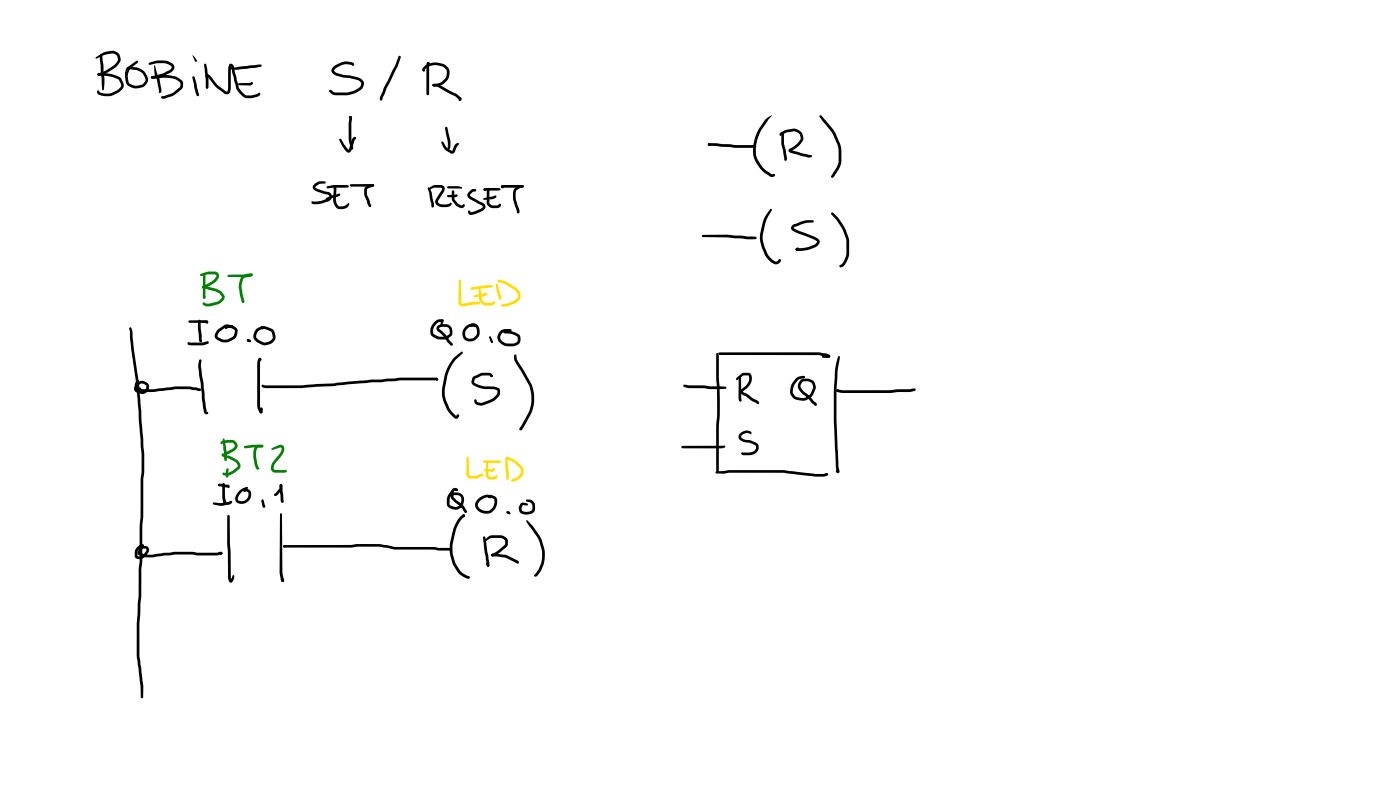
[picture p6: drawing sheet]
<svg xmlns="http://www.w3.org/2000/svg" width="337mm" height="190mm" viewBox="0 0 337 190" stroke-linecap="round" stroke-linejoin="round" font-family="sans-serif">
<g fill="#000">
<path d="M23 13.8l1.5-1a3.6 3.6 0 0 1 3.6-.3 2.04 2.04 0 0 1-.1 3.5 9.6 9.6 0 0 1-4.2 2.2l-.4-.3 .3-.3a9 9 0 0 0 3.9-2.1 1.44 1.44 0 0 0 .5-2.1l-.4-.3-.6-.3-1.9 .4-2 .9-.2-.1zM23.5 17.7a8.4 8.4 0 0 1 5.4 .9l.8 1.6v.6l-.2 .5-.9 .8-1.4 .8-.8 .2h-1.2a1.99 1.99 0 0 1-1.8-.6v-.2a.31 .31 0 0 1 .1-.5 .31 .31 0 0 1 .4 .3l1.3 .4 1.5-.1 1.5-.8 .8-.7 .1-.4-.5-1.3-.3-.2-1.9-.6-2.7-.2-.2-.1zM24.1 13l.2-.1 .3 .3 .3 2.4 .2 4.5-.1 1.4-.2 .2-.2-.2-.4-4-.2-3.3zM30.6 16.2l.8-.2a5.1 5.1 0 0 1 2.9 .9l.9 1.1a2.11 2.11 0 0 1 0 2.3 2.11 2.11 0 0 1-2 .9 2.35 2.35 0 0 1-3-1.9 3.8 3.8 0 0 1 1-3.5l1.6-1.2 .4 .1-.1 .4-1.6 1.2a3.1 3.1 0 0 0-.8 2.4l.1 .5a1.95 1.95 0 0 0 2.9 1.3 1.57 1.57 0 0 0 1.3-1.2l-.3-1a2.39 2.39 0 0 0-1.8-1.4l-1.9-.2-.4 1.2-.2 .2a1.71 1.71 0 0 1 .1-1.8zM35.8 15.1l1.5-.5a5 5 0 0 1 4.2 .7 1.24 1.24 0 0 1-.5 2.2 11.2 11.2 0 0 1-4.4 1.4l-.4-.3 .4-.3a10.3 10.3 0 0 0 3.9-1.3l.6-.5 .1-.4a1.82 1.82 0 0 0-1.8-.9h-1.7l-1.7 .4-.2-.1zM36.3 18.4l1.1-.1a9.5 9.5 0 0 1 5.2 .3l1.3 1 .1 1-.2 .6-2 1.7-2.4 .8a.37 .37 0 0 1-.6-.1 .37 .37 0 0 1 .4-.5l1.9-.6 .7-.4 1.5-1.2 .1-1a4.9 4.9 0 0 0-4.3-1.2l-2.5 .2-.4-.3zM37 15.8h.3l.6 2.2 .4 1 .5 2.3a.63 .63 0 0 1-.6 1l-.5-3.1-.5-1.2zM46.3 13.2l1 1.3v.3l-.4-.1zM46.3 18.4l.2-.1 .3 .2 .4 1.4 .7 2.8-.3 .4-.4-.4-.5-1.5zM49.1 15.4l.4-.1 .3 1.2 .3 1.9v1.9a.79 .79 0 0 1-.3 1 .79 .79 0 0 1-.3-1zM55.5 16.3l6.8-.8 .5 .1 .1 .2-.3 .3-1.3 .2-4.3 .5-1.4-.1zM57.3 20l2.8-.1 .4-.2a.42 .42 0 0 1 .2 .4 .42 .42 0 0 1-.3 .4h-2.9l-.2-.1z"/>
<path d="M80.2 16a4.3 4.3 0 0 1 4.9-.7l-.1 .5h-.4l-.1-.3 .1 .1h-.2a4.1 4.1 0 0 0-3.7 .8l-.4 .6a1.02 1.02 0 0 0 1 .6l1.2 .4 2.1 .2a3.4 3.4 0 0 1 2.7 1.3 1.62 1.62 0 0 1-.5 2l-1.7 1a8.7 8.7 0 0 1-4.4 .4l-1-.3-.6-.5v-.4l.4-.1 .8 .6h.4h2.7l1.5-.4 1.7-1 .3-.8-.4-.5a3.3 3.3 0 0 0-2.1-.6l-2.9-.6a1.61 1.61 0 0 1-1.8-1.5zM95.9 13.4l.4 .1 .1 .2-.7 1.9-2.8 5.7-1.1 2.8a.52 .52 0 0 1-.5-.3 .52 .52 0 0 1 .1-.6l.9-2.2 2.7-5.3zM101.9 16a4.2 4.2 0 0 1 5.9 .4 2.9 2.9 0 0 1-.4 3 3.6 3.6 0 0 1-3.2 1.4l-.2-.1a.54 .54 0 0 1 .2-.6 .54 .54 0 0 1 .6 0l1.2-.3 .9-.9a1.87 1.87 0 0 0 .4-2.1 1.87 1.87 0 0 0-1.8-1.1 3.2 3.2 0 0 0-3.5 1.1v-.2l.2 .4a.4 .4 0 0 1-.6 0 .4 .4 0 0 1 0-.6zM102.7 15h.5l.1 .5-.5-.1zM102.7 15l.2-.1 .3 .3v7.4l-.4 .3-.3-.3v-6.9zM49.5 17.9a1.07 1.07 0 0 1 1.4 .7l1.5 2 1.9 1.4h.3l.2-.9 .1-4.8a1 1 0 0 1 .7-1l.4 .3 .2 .4 1.2 4.9 .7 1.1 .8 .8 .4 .1h1.2l1.3-.3 .5-.3a.52 .52 0 0 1 .2 .5 .52 .52 0 0 1-.5 .4l-1.4 .4h-1.5l-.6-.3-1-1-.8-1.2-1-4.8-.3-.4 .3-.2-.2 .7v4.7a1.13 1.13 0 0 1-1.2 1.5l-2.4-1.7-2.1-2.5 .1-.1 .2 2.7-.1 .2h-.4l-.1-2.2-.2-.7zM81.6 33.4h.4l.8 1.4 1 1.2 .9-2.7 .5-.4 .3 .1 .1 .2-.4 .6-.7 2.1a.79 .79 0 0 1-.7 .8 .79 .79 0 0 1-.8-.6l-.8-1.2-.7-1.3zM84.1 28a.45 .45 0 0 1 .5 .1 .45 .45 0 0 1 0 .5l-.1 4.9 .4 2.2-.3 .3-.3-.3-.5-2.2v-3.9zM104 20.2l1.5 .1 4.2 2.2 .9 .8a.49 .49 0 0 1 .4 .6 .49 .49 0 0 1-.7 .3l.1-.5v.2l-1-.8-4.2-2.3-1.2-.1zM106.1 34.1h.5l.8 1.3 1.2 .9 .9-1.7a.51 .51 0 0 1 .9 0l-.6 .6-.4 1.1a.81 .81 0 0 1-.6 .6 .81 .81 0 0 1-.8-.3l-1.1-.8-.8-1.4zM107.1 30.5h.2l.3 .2 .7 3.8a1.25 1.25 0 0 1-.4 1.4l-.3-.2v-1.5zM170.3 34.5h.4l.1 .2h-.3h.3l-.1 .2h-.5v-.2h.3h-.3z"/>
<path d="M170.2 34.5l1.8-.1 4.8 .5h4.7l.3 .3-.3 .3h-4.9l-6.1-.5-.3-.1zM184 28.7l1.6-1a13.9 13.9 0 0 0-3.8 7.1 6.5 6.5 0 0 0 3.6 7l.9 .1a.68 .68 0 0 1-1 .6h-.1a7.5 7.5 0 0 1-3.4-10.2l.7-1.4zM187.5 32l1.5-.8 1.6-.3a2.23 2.23 0 0 1 2.4 1.5 2.23 2.23 0 0 1-1 2.7l-1.9 1.2v-.3l2.8 .9 2 .3 .3 .3-.1 .2-.9 .1-4.1-1.1-.5-.4 .1-.5a5.6 5.6 0 0 0 2.8-2.5 1.65 1.65 0 0 0-1.7-1.8l-1.6 .3-1.3 .6a.31 .31 0 0 1-.5 0 .31 .31 0 0 1 .1-.4zM187.9 32h.5v.3l.1 2.3 .7 3.3-.1 .7-.3 .1-.3-.4-.2-2.1-.5-1.5zM197.1 27.7l.4 .1 3.2 4a9.8 9.8 0 0 1 1.1 8.6l-1.3 2-.4 .3-.3-.1v-.4l1.3-1.9a8.6 8.6 0 0 0 .4-5l-1.5-3.4-3-3.8zM75.5 44.3l1.1-.7h1.6v.4l-1.5 .2-.9 .8 .5 .4 1.6 .5a2.05 2.05 0 0 1 1.7 .6 1.22 1.22 0 0 1-.9 1.9 6.8 6.8 0 0 1-3.5 .6l-.3-.2v-.4l2.4-.2 1.5-.5 .3-.3v-.4l-.2-.3-2.4-.6a1.16 1.16 0 0 1-1.2-1.5zM78.4 47.6l1.6-.7 1.5-.4 .3 .3-.6 .4-2.6 .9-.3-.3zM78.6 44.8l.1-.1a14 14 0 0 1 5.1-.1v.4l-.2 .1-4.8 .2-.2-.1zM80.3 45a.5 .5 0 0 1 .6 .2 .5 .5 0 0 1 0 .6l-.2 2.2a1.52 1.52 0 0 0 .9 1.6l1.2-.1 1.1-.7a1.3 1.3 0 0 1-1.6 1.4h-.4a1.87 1.87 0 0 1-1.8-2zM84.2 44.3l5.4-.1 .4 .3-.3 .4-5.3-.1-.3-.3zM87.8 45l1.9-.8 .3 .3-.2 .3-1.6 .7v1.3l1 2.6v.3l-.3 .1-.3-.2-.4-1.1a4.3 4.3 0 0 1-.6-3.1zM103 45.3l.8-.6a3 3 0 0 1 2.3-.2 1.05 1.05 0 0 1 .8 .7 1.05 1.05 0 0 1-.3 1.1l-1.3 2.2a.97 .97 0 0 0 1 .6h1.3l.7-.4a.5 .5 0 0 1 .2 .5 .5 .5 0 0 1-.5 .4l-1.7 .2a1.35 1.35 0 0 1-1.3-.5 1.35 1.35 0 0 1-.2-1.4l1.3-2.1 .1-.6-1.8-.1-1.3 .6-.2-.2z"/>
<path d="M102.9 45.1h.4l.5 1.3 .5 2.5v.7l-.3 .3-.3-.3zM107.6 46.9l2.3-.1a.55 .55 0 0 1-.1 .5 .55 .55 0 0 1-.6 .1h-1.5l-.1-.1zM107.6 44.8l2.4-.1 .9 .2 .2 .2-.2 .2h-3.2l-.2-.3zM108.7 45.8h.4l.2 2.1 .8 1 .9 .5 .5-.4a.52 .52 0 0 1-.2 .9l-.6 .1-.9-.5-1.1-1.2-.1-.5zM112.8 46l.9-.6a.48 .48 0 0 1 .5 0 .48 .48 0 0 1 .2 .5l-.8 .2-.6 .6v.3l3 1.7a1.01 1.01 0 0 1 .7 .9 1.01 1.01 0 0 1-.6 1l-1.6 .7-1.2 .3-.6-.1-.2-.7a.38 .38 0 0 1 .4-.1 .38 .38 0 0 1 .3 .3l2.3-.8 .6-.5-.3-.4-2.5-1.3a1.11 1.11 0 0 1-.9-.8 1.11 1.11 0 0 1 .4-1.2zM116.3 45.3h.1a9.7 9.7 0 0 1 3.8 0v.4l-.2 .1h-3.5l-.3-.3zM116.2 47.7l2.9-.8a.43 .43 0 0 1 .1 .5 .43 .43 0 0 1-.4 .3l-2.4 .3zM116.3 45.4l.4-.1 .1 .6-.5-.1zM117.1 45.6a.34 .34 0 0 1 .5-.1 .34 .34 0 0 1 .1 .4l-.3 .1 .2-.1 .1 3 .6 .4 1.2 .1 .6-.5a.65 .65 0 0 1 .1 .8 .65 .65 0 0 1-.7 .3h-.8a1.57 1.57 0 0 1-1.7-1.4zM120.5 44.6l.7-.2 4.4 .1 .3 .3-.3 .3h-4.8l.1-.1-.2 .1-.3-.3zM120.5 44.6h.4l.1 .6-.5-.1zM123.8 45.2l1.3-.7a.46 .46 0 0 1 .5 0 .46 .46 0 0 1 .2 .5l-.9 .2-.7 .4-.2 .4v1.7l.4 1.6a2.39 2.39 0 0 1 .4 1.9l-.2 .1-.4-.3-.8-3.1v-1.8z"/>
<path d="M168.8 56.5l6-.1 6.8 .4 .3 .4-.3 .3h-1.8l-5-.5h-5.8l-.3-.3zM185.1 50.2h.4l.1 .2-1.5 3-.7 3v1.5l1 2.9 .7 1 1.4 1 .4-.1 .5-.5a.62 .62 0 0 1-.2 1.1l-.5 .2-.6-.1a5.9 5.9 0 0 1-3-3.9l-.4-1.9a14.6 14.6 0 0 1 1.3-5.7zM191.3 59.7l.5-.3 .3 .3-.5 .5-.4-.3zM190.5 54.1l3-1.1h2.1l.1 .2-.3 .3-2.3 .2-2 .8-.3 .3 1.1 .6 4.4 1.7a1.11 1.11 0 0 1 .8 1.1 1.11 1.11 0 0 1-.9 1.1 7.7 7.7 0 0 1-4.8 .9l-.1-.5 .3-.1a7.7 7.7 0 0 0 4.5-1l.3-.5-.4-.4-5.2-2.1a.83 .83 0 0 1-.6-.7 .83 .83 0 0 1 .3-.8zM199.8 51.1h.5l1.4 1.5 1.5 2.3 .7 2a12.3 12.3 0 0 1 .2 4.6l-1 2-.7 .7a.34 .34 0 0 1-.5-.1 .34 .34 0 0 1 .2-.5l.3-.2 .5-.8 .5-1.3v-3.8l-1-2.6-1.4-2.1-1.2-1.3zM31.1 78.7h.4l.3 .9 .4 4.2 1.3 8.9 1.2 16.3v4.4l-.3 2v8.8l-.2 2.2v8.3l-.2 2v6.5l-.5 6.6v7.7l1 7.3-.1 2.7-.3 .3-.3-.3v-2.7l-.9-7.3v-7.7l.4-6.6v-6.5l.3-2v-8.3l.2-2.2v-8.9l.2-1.9v-4.3l-1.2-16.3-1.3-9zM45.4 77.1l4.3-.2 .4 .3a.35 .35 0 0 1-.1 .4 .35 .35 0 0 1-.4 .1l-.1-.3 .2 .2-4.1-.1-.3-.2zM47.7 76.9h.4l.1 .2 .3 5.1a.65 .65 0 0 1-.7-.3 .65 .65 0 0 1 0-.7l-.2-2.3zM52.3 79.2l1.9-1.2 1.9 .2v.4l-.2 .1-1.5-.1-1.8 1.3-.3 1 1.5 .7 .9-.1 1.3-.6 .3-.5 .2-1a1.61 1.61 0 0 0-1.8-.6l-.4 .3a.47 .47 0 0 1-.1-.5 .47 .47 0 0 1 .4-.4 1.77 1.77 0 0 1 2 .4 1.77 1.77 0 0 1 .3 2.1l-.3 .5a3.3 3.3 0 0 1-4.7 .2 1.49 1.49 0 0 1 .4-2.2zM61.6 79.1l.7-.5a.57 .57 0 0 1 .6-.2 .57 .57 0 0 1 .4 .6h-.4h.1a1.46 1.46 0 0 0-1.3 1.1 1.46 1.46 0 0 0 .6 1.6l.8 .4a2.05 2.05 0 0 0 2.5-.9l-.4-1.5-1.6-.7a.79 .79 0 0 1-.9-.3l.3-.4 .7 .1 1.9 .7a2.21 2.21 0 0 1 .6 2 2.51 2.51 0 0 1-3.4 1.6l-.5-.2a1.95 1.95 0 0 1-.7-3.4zM106.1 76.8h.5l.1 .2-.4 1-.2 .2-.2-.2zM104.4 77.4a1.97 1.97 0 0 1 2.2-.6 .6 .6 0 0 1-.3 .6 .6 .6 0 0 1-.6 0 2.06 2.06 0 0 0-1.3 2.9l1 .5 1.6 .1 1.1-.7a1.16 1.16 0 0 0-1-1.7h-.9l-.6 .2v.4l.6 .4a5.1 5.1 0 0 1 1.8 2.1l.8 .9v.5h-.5l-.9-1.1a4.5 4.5 0 0 0-1.6-1.9l-.1-.1a1.02 1.02 0 0 1-.8-1.2 1.02 1.02 0 0 1 1.2-.8h1a1.77 1.77 0 0 1 1.6 1 1.77 1.77 0 0 1-.3 1.9l-1.3 .7h-1.6l-1-.4a1.82 1.82 0 0 1-.8-2.8z"/>
<path d="M112 78.4a1.8 1.8 0 0 1 2.3-.2l-.1 .2a.22 .22 0 0 1-.2 .2 .22 .22 0 0 1-.2-.3l.1 .2a1.66 1.66 0 0 0-1.8 .7 1.66 1.66 0 0 0 .1 1.9 1.58 1.58 0 0 0 1.8-.1 1.63 1.63 0 0 0 .5-2.2l-.7-.5-.7 .2a.44 .44 0 0 1-.2-.5 .44 .44 0 0 1 .4-.3 1.54 1.54 0 0 1 1.9 1.3 2.29 2.29 0 0 1-.9 2.6 2.29 2.29 0 0 1-2.7-.1 2.25 2.25 0 0 1 .4-3.1zM120.3 79.5l.4-.3 .9-.2 1.1 .1 .3 .3-.3 .3h-1.1a1.4 1.4 0 0 0-1.4 1.4 1.92 1.92 0 0 0 2.3 1.4h.8a1.07 1.07 0 0 0 1.1-1.5l-1.2-.7-1.9-.2-.3-.3 .3-.2 1.5-.1a2.72 2.72 0 0 1 2.2 1.2 1.78 1.78 0 0 1-.2 1.9 1.78 1.78 0 0 1-1.8 .6 3.1 3.1 0 0 1-3.3-1.4 1.91 1.91 0 0 1 .6-2.3zM32.8 91.3h.5v.4h-.5zM32.9 91.3l.2-.1a.56 .56 0 0 1 .3 .5 .56 .56 0 0 1-.3 .5v1.1a1.08 1.08 0 0 0 1.4 .7 1.08 1.08 0 0 0 .5-1.5 1.2 1.2 0 0 0-1.2-.3 1.2 1.2 0 0 0-.8 1l-.1 .3 .5 .3-.1 .1v-.4l.1 .2 .2-.2-.1-.2 .8 .2h2.6l5.4-.7 3.5 .1 2.5 .5a.49 .49 0 0 1-.3 .5 .49 .49 0 0 1-.6 0l-2.1-.4h-3l-5.4 .7h-2.6l-.8-.2a.49 .49 0 0 1-.5-.6 .49 .49 0 0 1 .6-.4 .49 .49 0 0 1 .4 .7 .84 .84 0 0 1-.8 .7 .84 .84 0 0 1-.9-.6 1.82 1.82 0 0 1 1.3-2.2 1.82 1.82 0 0 1 2.3 1.3 1.74 1.74 0 0 1-1.7 1.7 1.74 1.74 0 0 1-1.8-1.5v-.9zM45.2 82.2h.3l.1 .3-.1-.2h.5a7.6 7.6 0 0 0 3.8-.3l.3 .1 .1 .2-.2 .3a5.6 5.6 0 0 1-3.2 .4h-.8a.6 .6 0 0 1-.7-.1 .6 .6 0 0 1-.1-.7zM48 86.4h.3l.1 .2-.1 1.4 .6 3.9 .3 4 .5 3 .3 .1a.43 .43 0 0 1-.2 .5 .43 .43 0 0 1-.6-.1l-.2-.4-.2-1.2-.5-5.7-.6-3.8zM62.2 86a.37 .37 0 0 1 .6 .1 .37 .37 0 0 1-.2 .5l-.3-.1h.4l-.2 .9v10l.4 1.3h-.2l.3 .1 .1 .2a.43 .43 0 0 1-.5 .3 .43 .43 0 0 1-.3-.4l-.5-1.7v-9.8zM62.7 98h.4l.1 .2-.1 .8-.3 .3-.4-.3zM63 92.5h.3a.18 .18 0 0 1 .2 .2 .18 .18 0 0 1-.2 .2h-.3zM63 92.5l.2-.1 .2 .3v-.2l9.1 .1 7.7-.5 3.5-.4 12.4-1h8.8l.4 .3-.4 .4h-8.8l-12.3 .9-3.6 .5-8 .4h-8.4l-.8-.2zM109.1 86l1.7-1.5h.4v.4l-1.6 1.4a10 10 0 0 0-2.2 4.8l-.4 2.1a5.9 5.9 0 0 0 .7 4 5.9 5.9 0 0 0 2.1 2.8h-.2l.5-.5a.65 .65 0 0 1 .2 .7 .65 .65 0 0 1-.6 .4 6.7 6.7 0 0 1-3.1-4.3l-.3-1.4v-1.9a12.5 12.5 0 0 1 2.7-6.9zM113.7 90.5l1.9-.9h1.9a.81 .81 0 0 1 .9 .9h-.4l-.4-.3h-1.8l-1.6 .8-.2 .9a5.1 5.1 0 0 0 3.1 .9l1.7 .1 1.1 .4 .3 .5-.1 1.1-1 1.1-1 .6-2.2 .8-1.1-.1a.83 .83 0 0 1-.7-.5 .83 .83 0 0 1 .2-.9l.5 .7 .9 .2 2.9-1.2 .9-1 .1-.8-.8-.3h-1.1a7 7 0 0 1-3.9-1 .92 .92 0 0 1-.4-1.1z"/>
<path d="M117.9 90.2l.5-.1v.3l-.4 .1zM117.9 90.2l.3-.1 .2 .2-.3 .3-.2-.1zM123.7 85.2h.4l.3 1.5 3.4 5.5a9 9 0 0 1-.5 7.8l-1.7 3.1-.4 .3-.3-.1v-.4l1.9-3.2a8.2 8.2 0 0 0 .4-7.1l-3.1-5.3a2.57 2.57 0 0 1-.5-1.9zM164.3 92.5l1.7 .1a14 14 0 0 1 4.6 .2l3.8 .1 .2 .2-.2 .3h-4.2a11.5 11.5 0 0 0-4.2-.2l-1.5-.2-.3-.3zM172.2 84.9h.4v.3l-.4 .1zM172.3 84.9a.45 .45 0 0 1 .4 .1 .45 .45 0 0 1 .1 .5v5.8a54.4 54.4 0 0 1 .1 10.2l-.1 11.6-.3 .3-.3-.3v-11.7a102 102 0 0 0 0-12.8zM172.7 84.7l24-.1 2.3 .4 .4 .3 .2 .3-.3 .3-.4-.3 .1 .2-2.3-.5h-23.8l-.3-.3zM177 90.8l1.4-1.2h1.6a1.77 1.77 0 0 1 .4 2.7l-.7 .9-1.3 1 .1-.2 1 .6 1.7 1.2a1.73 1.73 0 0 1 1.3 1l-.1 .2h-.4l-3.3-2.1a.83 .83 0 0 1-.8-.6 .83 .83 0 0 1 .5-1l.5-.3a2.3 2.3 0 0 0 1-2.8h-1.2l-1.5 1.1-.3-.3zM177.7 90.4l.2-.1 .2 .3 .1 5.8a.59 .59 0 0 1-.6-.2 .59 .59 0 0 1-.1-.6zM191.4 90.8l.8-.4a1.04 1.04 0 0 1 1.4 .2l-.4 .3a3 3 0 0 0-2.6 3.2v.2a1.59 1.59 0 0 0 1 1.1 2.59 2.59 0 0 0 3.5-1.4l.4-1a1.31 1.31 0 0 0-1.2-1.4l-1.4 .1-.4 .7v.6l.5 .8 3.1 2.9 .2 .3h-.3l.2-.1a.37 .37 0 0 1-.1 .6 .37 .37 0 0 1-.5-.4l-3-2.8-.8-1.1 .1-1 .5-.8 .5-.4h.9a1.99 1.99 0 0 1 2.3 2.4l-.4 .8a3.1 3.1 0 0 1-2.7 2.1 3.1 3.1 0 0 1-3-1.7 4.2 4.2 0 0 1 1.4-3.8zM197.6 85.5l1.7-.2 .3 .3-.3 .4-1.5-.1h-.2zM201.1 93.6l12.8 .1 1.8-.2h2.9l1.2-.2 .2 .1v.4a10.2 10.2 0 0 1-4.4 .4l-1.7 .2h-11.2a2.27 2.27 0 0 1-1.7-.5z"/>
<path d="M201.1 93.7l.4-.1 .1 .4-.5 .1zM201.6 85.6l.3 .1-.1 .3-.3-.2zM201.5 85.7l.3-.1 .1 .3a79.1 79.1 0 0 0-.7 16.5l.4 10a.78 .78 0 0 1-.2 1.3l-.3-.4-.2-1.2-.5-10.9v-7.1l.3-3.2a13.3 13.3 0 0 1 .8-5.2zM163.9 107.2l10.2-.2 .3 .3-.2 .2-.8 .2h-9.3l-.2-.1zM172.1 113.3l3.3-.4h12.9l7.7 1 2.4-.2a.38 .38 0 0 1 .5 0 .38 .38 0 0 1 .1 .5l-.9 .3h-2l-7.8-.9h-12.9l-1.5 .2-1.7-.1h-.1zM177.9 104.1a1.82 1.82 0 0 1 2.8-.1l-.2 .3-.3-.3v.1a1.78 1.78 0 0 0-2 .7v.4l.6 .3 1.4 .2a3.3 3.3 0 0 1 2.1 1.2l.1 .2a2.03 2.03 0 0 1-2.3 2.3l-1.4-.1-.5-.2a.33 .33 0 0 1 .1-.3 .33 .33 0 0 1 .4-.1l2-.1 .6-.3 .4-.5v-.6l-.2-.2-1.3-.6-.6-.1a1.99 1.99 0 0 1-2.1-1.3zM201 112.9h.5l.3 .4-.1 .3-.3 .1-.3-.2-.2-.4z"/>
<circle cx="102.9" cy="15.2" r=".3"/>
<circle cx="84.3" cy="28.2" r=".32"/>
<circle cx="170.5" cy="34.7" r=".32"/>
<circle cx="188.1" cy="32.3" r=".3"/>
<circle cx="80.5" cy="45.2" r=".29"/>
<circle cx="108.9" cy="46" r=".29"/>
<circle cx="114.2" cy="45.7" r=".28"/>
<circle cx="191.6" cy="59.9" r=".32"/>
<circle cx="47.9" cy="77.1" r=".3"/>
<circle cx="63.1" cy="78.7" r=".3"/>
<circle cx="105" cy="91.1" r=".36"/>
<circle cx="201.3" cy="93.9" r=".31"/>
<circle cx="201.4" cy="113.3" r=".33"/>
</g>
<g fill="#000">
<path d="M59.4 81.9l.4-.4 .2 .3-.3 .3z" fill-rule="evenodd"/>
<path d="M59.5 81.6h.7l.2 .3-.1 .2h-.7l-.2-.3z" fill-rule="evenodd"/>
<path d="M117.6 81.1l.4-.2 .3 .6-.1 .3-.4-.1z" fill-rule="evenodd"/>
<path d="M117.8 81.4l.5 .1 .2 .6v.3h-.2l-.3-.1z" fill-rule="evenodd"/>
<circle cx="59.6" cy="81.7" r=".31"/>
<circle cx="117.8" cy="81" r=".23"/>
</g>
<g fill="#008000">
<path d="M48.9 65.6l.2-.1 .3 .3v5.7l-.3 .3-.3-.3z"/>
<path d="M48.2 65.9l1.8-.6 1.5-.1a1.17 1.17 0 0 1 1.2 .9 1.17 1.17 0 0 1-.6 1.3l-1 .8-2.2 1.1-.3-.3 .3-.4a5.2 5.2 0 0 0 3-2.1l.1-.3-.3-.3h-1.6l-1.7 .4-.2-.1z"/>
<path d="M48.7 68.8h1.2l1.9 .5a2.94 2.94 0 0 1 2.2 1.8l-.1 .5a2.59 2.59 0 0 1-1.9 1.6l-1.5 .4-1.2-.1a.66 .66 0 0 1-.5-.8l.2-.1 1.2 .3 1.9-.4 1-.6 .3-.6-.8-.9-1-.5-2.7-.6-.3-.3z"/>
<path d="M54.7 66.1l4.8-.2 .9-.2 .4 .3-.1 .3-1.2 .3-4.6-.1h-.2z"/>
<path d="M58.1 66.4l1.3-.6h1.3v.5l-.7 .1a1.55 1.55 0 0 0-1.8 1.4l-.1 1.2 .7 3.4-.4 .4-.2-.1-.3-.8-.5-2.6a4.2 4.2 0 0 1 .7-2.9z"/>
<circle cx="49.1" cy="71.3" r=".35"/>
<circle cx="48.9" cy="69" r=".32"/>
</g>
<g fill="#fd0">
<path d="M110.4 67.2h.1l.3 .2 .1 5.5-.1-.1 .5 .1 2.6-.4h1.2l.3 .3-.3 .3-1.4 .1-1.8 .3a1.18 1.18 0 0 1-1.7-.6z"/>
<path d="M115.1 69.1l.3 .2 .7 3 .5 .4 1.8-.1a.31 .31 0 0 1 .3-.2 .31 .31 0 0 1 .3 .2l-.2 .5-.4 .2h-2a2.14 2.14 0 0 1-1.2-1.6z"/>
<path d="M113.9 71l2.2-.4 .7-.3 .4 .3a1.9 1.9 0 0 1-1.9 .7l-1.2 .1z"/>
<path d="M113.3 69.1l4.8-.7 .3 .3-.2 .3-4.7 .6-.3-.3z"/>
<path d="M119.3 68.2l.4 .1 .9 3.3-.4 .4a2.57 2.57 0 0 1-.8-1.9z"/>
<path d="M119.6 67.4l.3-.2 .2 .1v.6h-.4z"/>
<path d="M119.8 67.3a4.2 4.2 0 0 1 2.8 .9 5 5 0 0 1 2.3 1.8l.2 .7a1.85 1.85 0 0 1-1 2l-2 .8-1.5 .1a.51 .51 0 0 1 .1-.5 .51 .51 0 0 1 .6-.1l.8-.1 2.1-1.1 .3-.6v-.5l-.3-.5a5.9 5.9 0 0 0-2.4-1.7l-2.1-.8z"/>
<circle cx="113.5" cy="69.3" r=".3"/>
</g>
<g fill="#000">
<path d="M52.5 116.3l.1-.1 .1 .3v-.3l2.1 .2 .4 .3a.34 .34 0 0 1-.1 .4 .34 .34 0 0 1-.4 .1l-.1-.3 .2 .2-2.1-.3v-.3v.3l-.2-.1zM53.5 116.2h.5l.1 .2v3l.2 1.2-.3 .4-.3-.2-.3-1.3zM57.6 117.8l.8-.5 .9-.3h.3l-.1 .5-.8 .3a2.12 2.12 0 0 0-1.5 2.3 1.53 1.53 0 0 0 1.9-.1 1.53 1.53 0 0 0 .4-1.9h-.9a.71 .71 0 0 1 1.1-.6 1.54 1.54 0 0 1 .3 2.6 2.02 2.02 0 0 1-3.4 .1 2.32 2.32 0 0 1 1-2.4zM67.3 116.4a.61 .61 0 0 1 .6 .3 .61 .61 0 0 1-.1 .7l-.9 1.3a.6 .6 0 0 1-.5 .4 .6 .6 0 0 1-.6-.2l1.4-1.6zM67.3 116.4l.1-.1 .1 .3-.1-.3 .4 .1v.4l-.1 .1-.2-.3 .2 .3-.4-.1zM67.3 116.4l.2-.1 .4 .3 .2 4.1a.53 .53 0 0 1-.5-.1 .53 .53 0 0 1-.2-.6l-.2-2.9zM33.7 131l.3-.1-.1 .2 .4-.4 .3 .4a.53 .53 0 0 1-.4 .4 .53 .53 0 0 1-.6-.3zM33.1 131.4l.6-.5a.46 .46 0 0 1 .6-.1 .46 .46 0 0 1 .2 .5h-.4l.2 .1a1.62 1.62 0 0 0-1.2 1.4l-.1 .7 .2 .1a1.38 1.38 0 0 0 1.3-.5l.7-.9-.1-.4h-.8l-.5 1.1a6.7 6.7 0 0 0 4.2 .1l4-.4h4.1l1.4 .2h4.6l.6-.2a.45 .45 0 0 1 .5 0 .45 .45 0 0 1 .2 .5l-1.3 .3-10.1-.2-4 .5a7 7 0 0 1-4.7-.4 1.46 1.46 0 0 1 .5-1.9 1.46 1.46 0 0 1 1.9 .3l.1 .1a2.32 2.32 0 0 1-3 2.4l-.4-.4a2.3 2.3 0 0 1 .7-2.4zM51.2 120.8l2.1 .1 1.6-.3 .6-.3 .2 .1a.91 .91 0 0 1-1 .9l-1.9 .2-1.4-.3-.3-.2zM52.9 132.7h.5v.4h-.5zM52.7 132.8l.4-.2 .4 .3-.1 .2-.5 .2-.2-.1zM53.8 120.3l.3-.1a.4 .4 0 0 1 .3 .4 .4 .4 0 0 1-.4 .4l-.3-.4z"/>
<path d="M54.7 123.8l.2-.1 .3 .3 .3 14.8 .2 .6h-.3l.5-1a.27 .27 0 0 1 .3-.1 .27 .27 0 0 1 .1 .3l-.3 1a.59 .59 0 0 1-.7 .3 .59 .59 0 0 1-.4-.7l-.3-8.6zM62.9 120.1l.2-.1 .3 .2 .4 1.5a.42 .42 0 0 1-.6 .1 .42 .42 0 0 1-.2-.5zM67.8 139a.42 .42 0 0 1 .5 .2 .42 .42 0 0 1-.1 .5h-.5zM67.4 123.4l.1-.1 .3 .2 .1 14 .4 2a.45 .45 0 0 1-.6 .2 .45 .45 0 0 1-.2-.6l-.3-1.6z"/>
<circle cx="52.7" cy="116.5" r=".3"/>
<circle cx="53.8" cy="116.4" r=".3"/>
<circle cx="68" cy="139.5" r=".32"/>
</g>
<g fill="#008000">
<path d="M53.6 105.4l.2-.1 .2 .2 .6 4.2a.83 .83 0 0 1-.4 1.1 .83 .83 0 0 1-.3-1.1z"/>
<path d="M53.1 106.1l1.2-.4h1.3a1.44 1.44 0 0 1 1.5 1.2 1.44 1.44 0 0 1-1.1 1.6l-2.2 1.1-.4-.1-.1-.2 .1-.2 2.5-1.3 .5-.5v-.4a.77 .77 0 0 0-.8-.6l-2.1 .2 .1-.1-.3 .3-.3-.2z"/>
<path d="M53.4 109.1h.4l.1 .4h-.5z"/>
<path d="M53.4 109.1l.2-.1 1 .4a5.7 5.7 0 0 1 2.9 1.7 1.17 1.17 0 0 1-.1 1.7l-1.3 .9-1.4 .6a1.1 1.1 0 0 1-1.3-.5l.4-.3 1.2 .1 1.1-.6 1.1-1a1.19 1.19 0 0 0-.7-1.1l-1.7-.8a2.02 2.02 0 0 1-1.5-.8z"/>
<path d="M58.7 107.2l2.1-.4h2.2l.3 .4-.3 .3-3.9 .2-.4-.1z"/>
<path d="M61.5 107.2l.5-.3a1.22 1.22 0 0 1 1.3 .3l-.3 .3h-.8a.95 .95 0 0 0-.6 1.2l.2 2.6 .3 1 .2 .2a.43 .43 0 0 1-.4 .3 .43 .43 0 0 1-.4-.3 6.5 6.5 0 0 1-.1-5.2z"/>
<path d="M65.4 107.7l1.4-.7a1.05 1.05 0 0 1 1.4 .2 1.05 1.05 0 0 1 0 1.4l-.6 1-1.6 1.9-.2 1.1 .4 .3h2.3v.2l.2-.2 .3 .3-.6 .4h-2.1a1.15 1.15 0 0 1-1.1-1.6l.3-.9 1.1-1.4a2.07 2.07 0 0 0 1-2.2l-2.2 .6-.2-.2z"/>
<path d="M54.5 112.6h.4l.1 .2-.1 1.6-.3 .3-.3-.2-.1-.5z"/>
</g>
<g fill="#000">
<path d="M108.8 117.4l.6-.2a.53 .53 0 0 1 .6 .7h-.7l-1 1.3-.2 .7v1.3a1.78 1.78 0 0 0 1.5 .6 1.6 1.6 0 0 0 1.2-2.4l-.8-.5h-.9l-.1 .4 .7 .8 1.7 1.4 .9 1.3-.1 .4-.3 .1-.2-.1-1-1.6-2.1-1.6a.99 .99 0 0 1 .6-1.7h.7a1.81 1.81 0 0 1 1.5 2.8 2.09 2.09 0 0 1-2 1.4 2.09 2.09 0 0 1-2-1.5l.2-1.8zM115 119.8a2.47 2.47 0 0 1 2.7-.8 .32 .32 0 0 1 .4 .4 .32 .32 0 0 1-.5 .2v-.2l-.3 .1a2.8 2.8 0 0 0-2.4 1.6 1.96 1.96 0 0 0 3 1.4 2.4 2.4 0 0 0 .9-2.6l-.9-.4-.3 .1a.43 .43 0 0 1-.2-.5 .43 .43 0 0 1 .5-.2l1 .3a1.56 1.56 0 0 1 .5 2.1 2.7 2.7 0 0 1-2.6 2.1 2.7 2.7 0 0 1-2.6-2l.1-.7zM68.1 131l23-.3 3.9 .7h9.5l1.1 .2h2.7l.4 .3-.4 .4-2.9-.1-.9-.2h-7.7a8.9 8.9 0 0 1-3.6-.4l-2.1-.3h-5.2l-1.5 .2h-16l-.3-.1zM111.2 123.6h.4l.2 .3-.1 .2h-.4l-.1-.2zM110.8 124l.7-.4 .3 .3-.2 .2a8 8 0 0 0-2.5 5.1l-.2 1.1a8.3 8.3 0 0 0 .6 5.1l1 1.6a4.2 4.2 0 0 0 2.1 1.4l.3 .1a.43 .43 0 0 1-.2 .5 .43 .43 0 0 1-.5-.1l-1.7-1-1.3-1.7a8.8 8.8 0 0 1-.9-6.1l.8-3.5 .9-1.7zM116.3 129.9l1.5-1.2 2.1-.1a1.76 1.76 0 0 1 2 .7 1.76 1.76 0 0 1-.1 2.1l-2.1 1.7-1.4 .6-.3-.4 .1-.2 1.2-.5 2-1.7 .1-1.1-.9-.5-2.1-.1-.6 .2-1.4 .8-.2-.1zM116.2 128.9l.2-.1 .3 .3 .2 1.4 .8 4.9-.1 .5-.3 .2-.3-.3-.5-3.2zM116.9 135.3h.4l.3 .5-.1 .2h-.4zM117.1 135.6h.4v.5l-.4-.1zM118.2 133.1h.4l-.1 .5-.2-.3 .2 .3h-.4l.1-.5 .1 .2zM118.1 133.1l1.4-.1 2.2 .3 2.6 1.3 .5 .5-.3 .3-3.2-1.5-3-.2-.2-.1zM125.2 120.9l.7-.2 .8 .2 .2 .3-.2 .3-1.1-.1-.2 .8a.81 .81 0 0 0 1.1 .8l.9-.2 .5-.2v-1.4a1.38 1.38 0 0 0-1.4-.8l-.1-.1a1.35 1.35 0 0 1 1.9 .3l.3 .7v1a2.24 2.24 0 0 1-3.6 .8 1.78 1.78 0 0 1 .2-2.2z"/>
<path d="M126.5 125h.3l1.2 1.3 1.6 2.2a8.4 8.4 0 0 1 .1 9l-.6 .9h-.6v-.3l.7-1a7.8 7.8 0 0 0-.1-8.2l-1.9-2.6-.7-1.1z"/>
<circle cx="109.8" cy="117.7" r=".3"/>
<circle cx="68.4" cy="131.2" r=".3"/>
<circle cx="111.5" cy="123.9" r=".3"/>
</g>
<g fill="#000">
<path d="M122.1 122.8l.4 .4-.3 .3-.3-.2z" fill-rule="evenodd"/>
<path d="M122 123h.6l.1 .5-.6-.1z" fill-rule="evenodd"/>
<circle cx="122" cy="123.1" r=".31"/>
</g>
<g fill="#fd0">
<path d="M112.2 109.8l.2-.1 .3 .3 .1 4.1 .3 .2h1.2l1-.4h.5a.3 .3 0 0 1 .5 .3 .3 .3 0 0 1-.4 .3l-.4 .1a3.3 3.3 0 0 1-2.5 .4 1.17 1.17 0 0 1-.9-1z"/>
<path d="M116.9 110.8l.4 .1 .2 3.4 .3 .2h.8l.7-.4a.58 .58 0 0 1 .2 .7 .58 .58 0 0 1-.6 .3 1.75 1.75 0 0 1-1.9-.3l-.2-.6z"/>
<path d="M116.4 112.8l2-.1 .1-.2a.4 .4 0 0 1 .5 .3 .4 .4 0 0 1-.3 .5h-2.1l-.2-.1z"/>
<path d="M116.2 110.7l3.9-.1 .3 .3-.3 .3h-3.7l-.2-.1z"/>
<path d="M121.6 110.3l.2-.1 .2 .2 .3 3.3v1.3l-.3 .3-.3-.3-.2-2.7z"/>
<path d="M121.6 109.8a4.2 4.2 0 0 1 3 1.3l1.1 1.2 .1 .4a2.29 2.29 0 0 1-1.8 2.8l-.8 .3-.3-.3 .1-.3 1.1-.5 .9-.7 .2-1.3-1.6-1.6-1.8-.7 .1-.1h-.3z"/>
<circle cx="121.8" cy="110.1" r=".29"/>
</g>
</svg>
